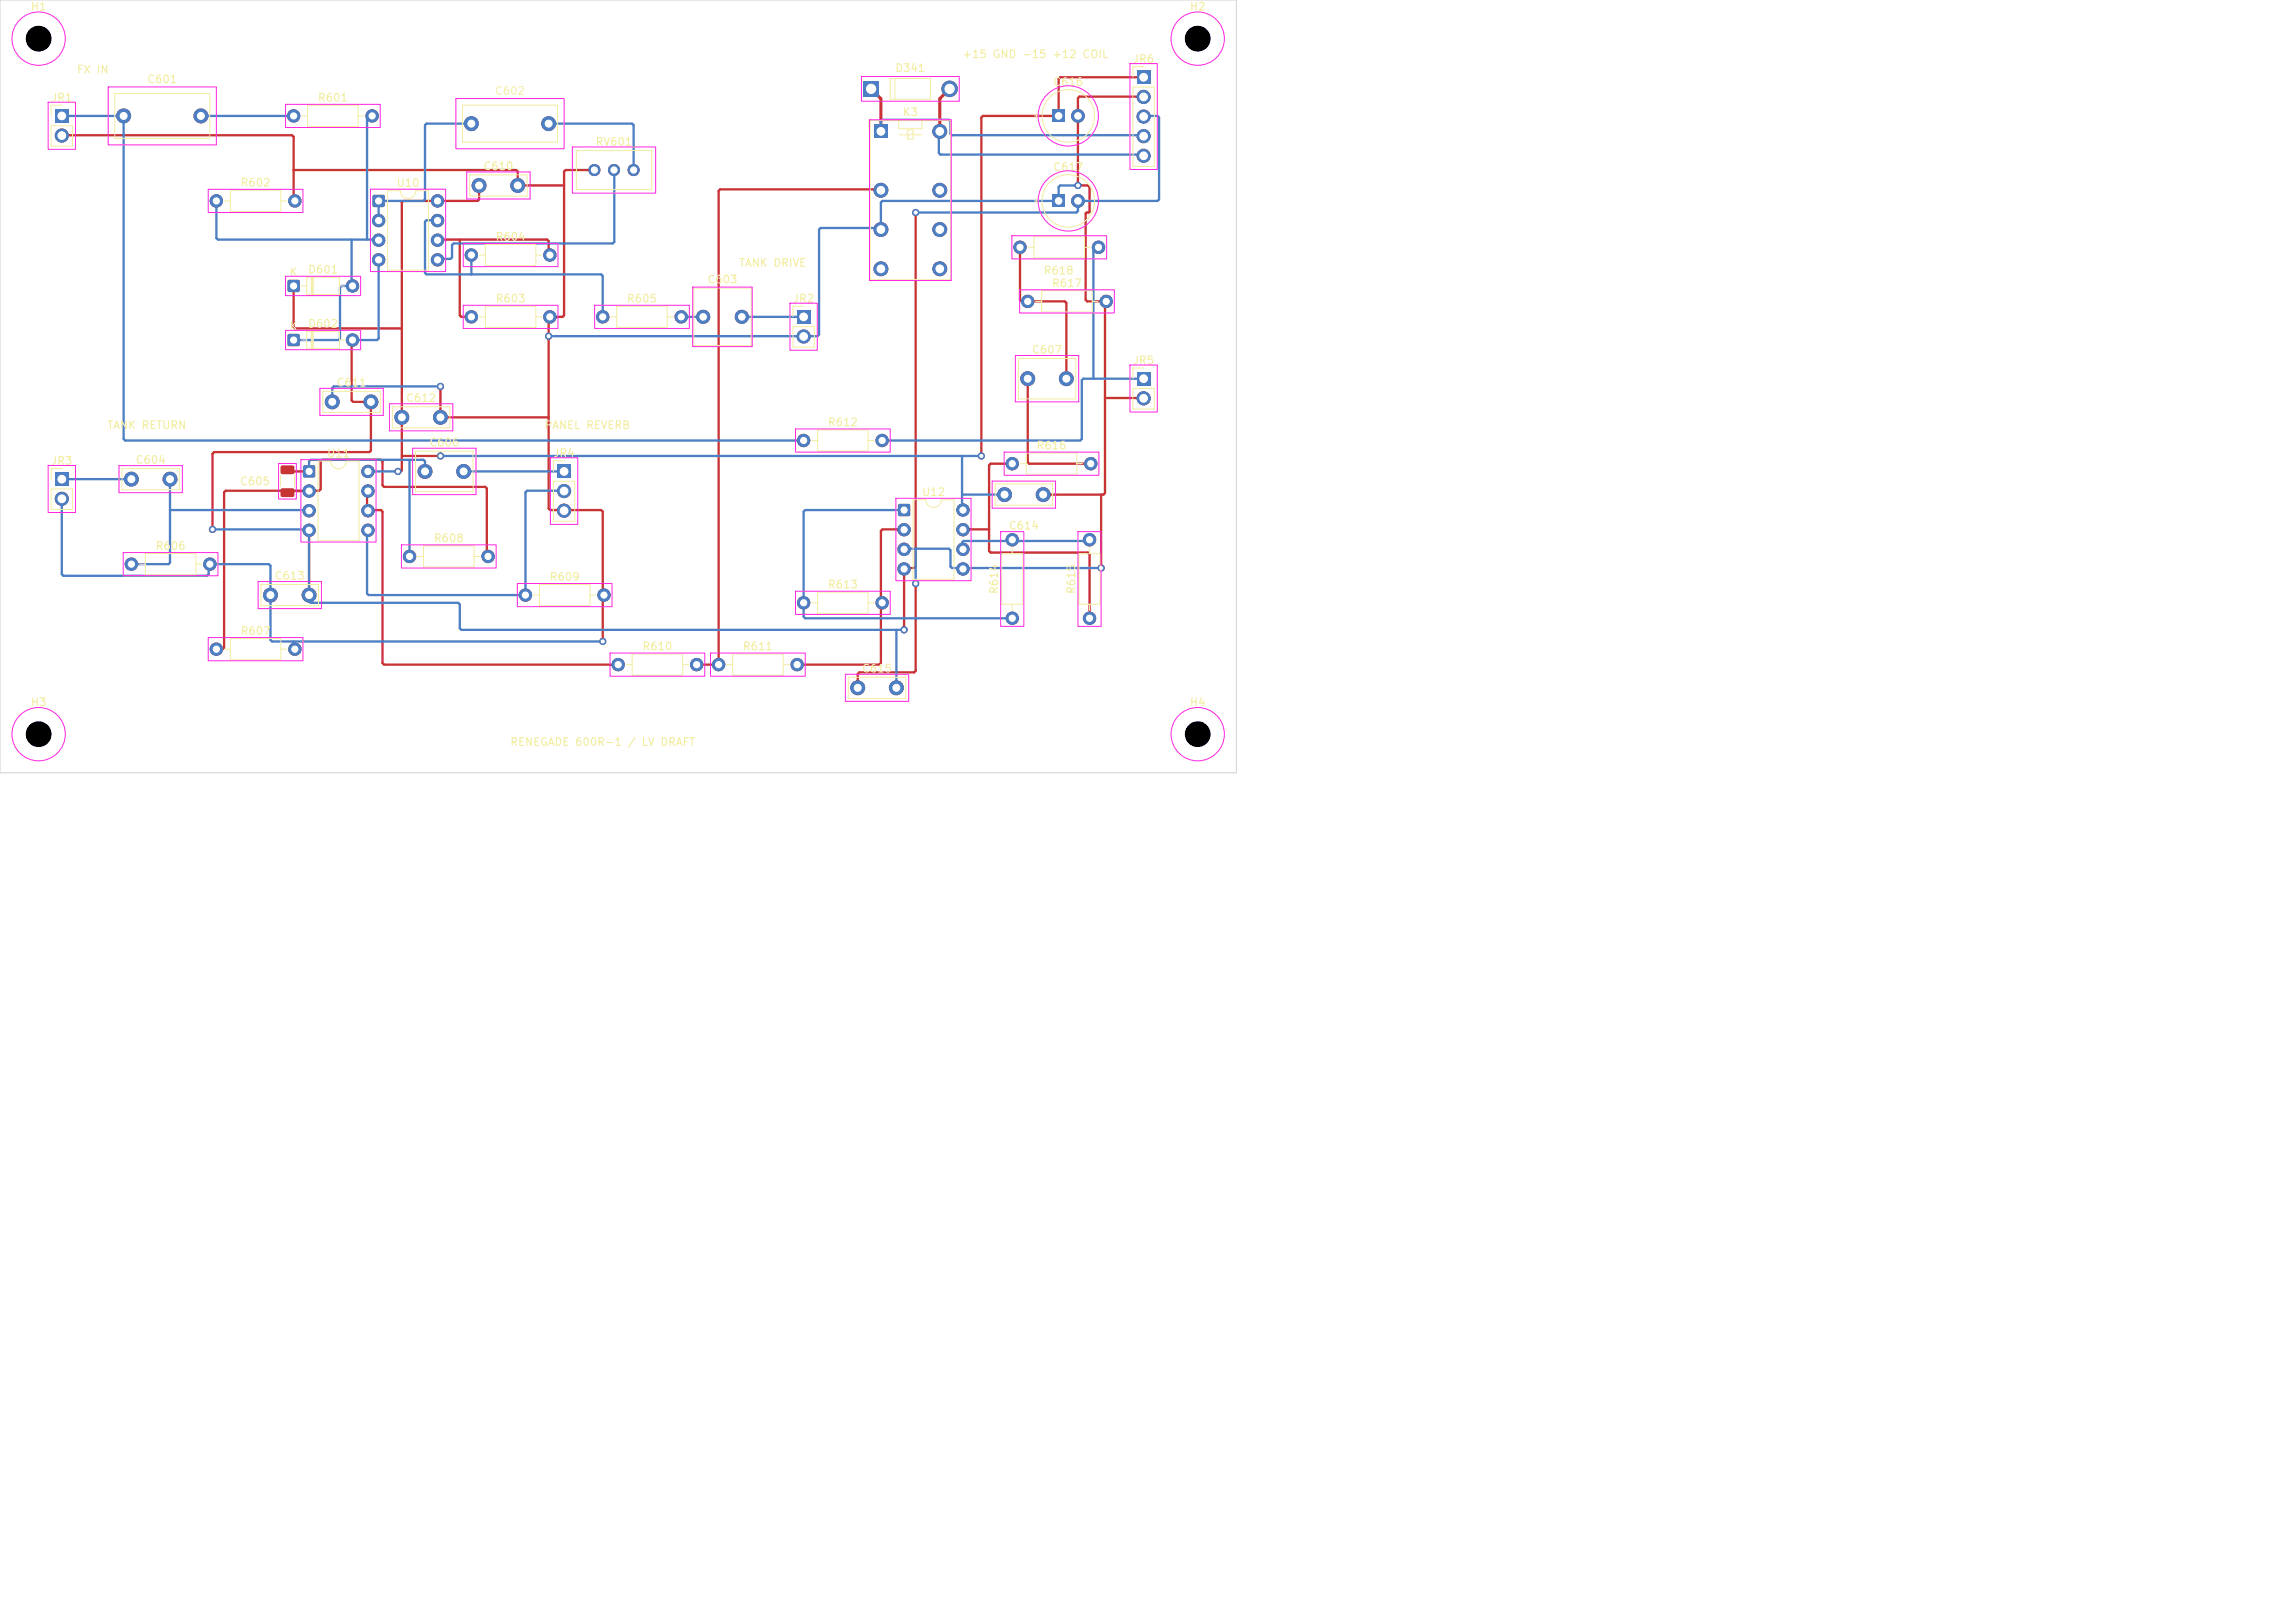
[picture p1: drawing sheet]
<svg xmlns="http://www.w3.org/2000/svg" width="297mm" height="210mm" viewBox="0 0 297 210" stroke-linecap="round" stroke-linejoin="round" font-family="sans-serif">
<defs><g id="words">
<g font-size="1" fill="#f2eda1">
<text x="3.9" y="1.6">H1</text>
<text x="153.9" y="1.6">H2</text>
<text x="9.9" y="9.8">FX IN</text>
<text x="19" y="11">C601</text>
<text x="115.8" y="9.6">D341</text>
<text x="124.5" y="7.8">+15 GND -15 +12 COIL</text>
<text x="136.2" y="11.4">C616</text>
<text x="146.5" y="8.4">JR6</text>
<text x="6.5" y="13.4">JR1</text>
<text x="41.1" y="13.4">R601</text>
<text x="64" y="12.5">C602</text>
<text x="116.7" y="15.3">K3</text>
<text x="62.5" y="22.3">C610</text>
<text x="77" y="19.1">RV601</text>
<text x="136.2" y="22.4">C617</text>
<text x="31.1" y="24.4">R602</text>
<text x="51.2" y="24.4">U10</text>
<text x="37.4" y="36">K</text>
<text x="39.8" y="35.6">D601</text>
<text x="64.1" y="31.4">R604</text>
<text x="95.6" y="34.8">TANK DRIVE</text>
<text x="135" y="35.8">R618</text>
<text x="64.1" y="39.4">R603</text>
<text x="81.1" y="39.4">R605</text>
<text x="91.5" y="36.9">C603</text>
<text x="102.5" y="39.4">JR2</text>
<text x="136.1" y="37.4">R617</text>
<text x="37.4" y="43">K</text>
<text x="39.8" y="42.6">D602</text>
<text x="133.5" y="46">C607</text>
<text x="146.5" y="47.4">JR5</text>
<text x="43.5" y="50.3">C611</text>
<text x="52.5" y="52.3">C612</text>
<text x="13.8" y="55.8">TANK RETURN</text>
<text x="42.2" y="59.4">U11</text>
<text x="55.5" y="58">C606</text>
<text x="70.4" y="55.8">PANEL REVERB</text>
<text x="71.5" y="59.4">JR4</text>
<text x="107.1" y="55.4">R612</text>
<text x="134.1" y="58.4">R616</text>
<text x="6.5" y="60.4">JR3</text>
<text x="17.5" y="60.3">C604</text>
<text x="31" y="63">C605</text>
<text x="119.2" y="64.4">U12</text>
<text x="20.1" y="71.4">R606</text>
<text x="56.1" y="70.4">R608</text>
<text x="130.5" y="68.8">C614</text>
<text x="35.5" y="75.3">C613</text>
<text x="71.1" y="75.4">R609</text>
<text x="107.1" y="76.4">R613</text>
<text x="129.4" y="76.9" transform="rotate(-90 129.4 76.9)">R614</text>
<text x="139.4" y="76.9" transform="rotate(-90 139.4 76.9)">R615</text>
<text x="31.1" y="82.4">R607</text>
<text x="83.1" y="84.4">R610</text>
<text x="96.1" y="84.4">R611</text>
<text x="111.5" y="87.3">C615</text>
<text x="3.9" y="91.6">H3</text>
<text x="153.9" y="91.6">H4</text>
<text x="65.9" y="96.8">RENEGADE 600R-1 / LV DRAFT</text>
</g>
</g></defs>
<g fill="#c83434" stroke="#c83434" stroke-width=".13">
<circle cx="61" cy="33" r=".8"/>
<circle cx="71.2" cy="33" r=".8"/>
<circle cx="16" cy="15" r=".9"/>
<circle cx="26" cy="15" r=".9"/>
</g>
<path d="M39.3 60.3l.1-.1 1.3 .1 .1 .2-.1 1.2-.1 .1-1.3-.1-.1-.1z" fill="#c83434"/>
<g fill="#c83434" stroke="#c83434" stroke-width=".13">
<circle cx="40" cy="63.5" r=".8"/>
<circle cx="40" cy="66.1" r=".8"/>
<circle cx="40" cy="68.6" r=".8"/>
<circle cx="47.6" cy="68.6" r=".8"/>
<circle cx="47.6" cy="66.1" r=".8"/>
<circle cx="47.6" cy="63.5" r=".8"/>
<circle cx="47.6" cy="61" r=".8"/>
</g>
<path d="M72.1 60.2h1.7v1.7h-1.7z" fill="#c83434"/>
<g fill="#c83434" stroke="#c83434" stroke-width=".13">
<circle cx="73" cy="63.5" r=".85"/>
<circle cx="73" cy="66.1" r=".85"/>
<circle cx="133" cy="39" r=".8"/>
<circle cx="143.2" cy="39" r=".8"/>
<circle cx="91" cy="41" r=".85"/>
<circle cx="96" cy="41" r=".85"/>
<circle cx="111" cy="89" r=".9"/>
<circle cx="116" cy="89" r=".9"/>
<circle cx="104" cy="57" r=".8"/>
<circle cx="114.2" cy="57" r=".8"/>
</g>
<path d="M116.3 65.3l.1-.1 1.3 .1 .1 .2-.1 1.2-.2 .1-1.2-.1-.1-.1z" fill="#c83434"/>
<g fill="#c83434" stroke="#c83434" stroke-width=".13">
<circle cx="117" cy="68.5" r=".8"/>
<circle cx="117" cy="71.1" r=".8"/>
<circle cx="117" cy="73.6" r=".8"/>
<circle cx="124.6" cy="73.6" r=".8"/>
<circle cx="124.6" cy="71.1" r=".8"/>
<circle cx="124.6" cy="68.5" r=".8"/>
<circle cx="124.6" cy="66" r=".8"/>
</g>
<path d="M7.2 61.2h1.6v1.7h-1.6z" fill="#c83434"/>
<g fill="#c83434" stroke="#c83434" stroke-width=".13">
<circle cx="8" cy="64.5" r=".85"/>
<circle cx="17" cy="73" r=".8"/>
<circle cx="27.2" cy="73" r=".8"/>
<circle cx="43" cy="52" r=".9"/>
<circle cx="48" cy="52" r=".9"/>
<circle cx="61" cy="41" r=".8"/>
<circle cx="71.2" cy="41" r=".8"/>
</g>
<path d="M147.1 48.2h1.8v1.7h-1.8z" fill="#c83434"/>
<circle cx="148" cy="51.5" r=".85" fill="#c83434" stroke="#c83434" stroke-width=".13"/>
<path d="M113.1 16.1h1.8v1.8h-1.8z" fill="#c83434"/>
<g fill="#c83434" stroke="#c83434" stroke-width=".13">
<circle cx="114" cy="24.6" r=".9"/>
<circle cx="114" cy="29.7" r=".9"/>
<circle cx="114" cy="34.8" r=".9"/>
<circle cx="121.6" cy="34.8" r=".9"/>
<circle cx="121.6" cy="29.7" r=".9"/>
<circle cx="121.6" cy="24.6" r=".9"/>
<circle cx="121.6" cy="17" r=".9"/>
<circle cx="93" cy="86" r=".8"/>
<circle cx="103.2" cy="86" r=".8"/>
</g>
<path d="M103.1 40.2h1.7v1.7h-1.7z" fill="#c83434"/>
<g fill="#c83434" stroke="#c83434" stroke-width=".13">
<circle cx="104" cy="43.5" r=".85"/>
<circle cx="28" cy="26" r=".8"/>
<circle cx="38.2" cy="26" r=".8"/>
<circle cx="55" cy="61" r=".9"/>
<circle cx="60" cy="61" r=".9"/>
<circle cx="28" cy="84" r=".8"/>
<circle cx="38.2" cy="84" r=".8"/>
<circle cx="80" cy="86" r=".8"/>
<circle cx="90.2" cy="86" r=".8"/>
<circle cx="61" cy="16" r=".9"/>
<circle cx="71" cy="16" r=".9"/>
</g>
<path d="M37.3 43.3l.1-.1 1.3 .1 .1 .2-.1 1.2-.2 .1-1.2-.1-.1-.1z" fill="#c83434"/>
<circle cx="45.6" cy="44" r=".8" fill="#c83434" stroke="#c83434" stroke-width=".13"/>
<path d="M37.3 36.3l.1-.1 1.3 .1 .1 .2-.1 1.2-.2 .1-1.2-.1-.1-.1z" fill="#c83434"/>
<circle cx="45.6" cy="37" r=".8" fill="#c83434" stroke="#c83434" stroke-width=".13"/>
<path d="M7.2 14.2h1.6v1.7h-1.6z" fill="#c83434"/>
<g fill="#c83434" stroke="#c83434" stroke-width=".13">
<circle cx="8" cy="17.5" r=".85"/>
<circle cx="78" cy="41" r=".8"/>
<circle cx="88.2" cy="41" r=".8"/>
<circle cx="17" cy="62" r=".9"/>
<circle cx="22" cy="62" r=".9"/>
</g>
<path d="M136.2 14.2h1.6v1.6h-1.6z" fill="#c83434"/>
<circle cx="139.5" cy="15" r=".82" fill="#c83434" stroke="#c83434" stroke-width=".13"/>
<g fill="#c83434">
<path d="M36.4 60.3l.1-.1h1.4l.2 .3v.7l-.2 .2h-1.4l-.2-.3z"/>
<path d="M36.4 63.2h.1h1.4l.2 .2v.8l-.2 .1h-1.4l-.2-.2z"/>
</g>
<g fill="#c83434" stroke="#c83434" stroke-width=".13">
<circle cx="35" cy="77" r=".9"/>
<circle cx="40" cy="77" r=".9"/>
</g>
<path d="M136.2 25.2h1.6v1.6h-1.6z" fill="#c83434"/>
<g fill="#c83434" stroke="#c83434" stroke-width=".13">
<circle cx="139.5" cy="26" r=".82"/>
<circle cx="68" cy="77" r=".8"/>
<circle cx="78.2" cy="77" r=".8"/>
<circle cx="62" cy="24" r=".9"/>
<circle cx="67" cy="24" r=".9"/>
<circle cx="131" cy="60" r=".8"/>
<circle cx="141.2" cy="60" r=".8"/>
</g>
<path d="M111.7 10.5h2v2h-2z" fill="#c83434"/>
<g fill="#c83434" stroke="#c83434" stroke-width=".13">
<circle cx="122.9" cy="11.5" r="1"/>
<circle cx="130" cy="64" r=".9"/>
<circle cx="135" cy="64" r=".9"/>
<circle cx="133" cy="49" r=".9"/>
<circle cx="138" cy="49" r=".9"/>
</g>
<path d="M147.1 9.2h1.8v1.7h-1.8z" fill="#c83434"/>
<g fill="#c83434" stroke="#c83434" stroke-width=".13">
<circle cx="148" cy="12.5" r=".85"/>
<circle cx="148" cy="15.1" r=".85"/>
<circle cx="148" cy="17.6" r=".85"/>
<circle cx="148" cy="20.2" r=".85"/>
<circle cx="104" cy="78" r=".8"/>
<circle cx="114.2" cy="78" r=".8"/>
<circle cx="53" cy="72" r=".8"/>
<circle cx="63.2" cy="72" r=".8"/>
<circle cx="131" cy="80" r=".8"/>
<circle cx="131" cy="69.8" r=".8"/>
<circle cx="52" cy="54" r=".9"/>
<circle cx="57" cy="54" r=".9"/>
</g>
<path d="M48.3 25.3l.1-.1 1.3 .1 .1 .2-.1 1.2-.2 .1-1.2-.1-.1-.1z" fill="#c83434"/>
<g fill="#c83434" stroke="#c83434" stroke-width=".13">
<circle cx="49" cy="28.5" r=".8"/>
<circle cx="49" cy="31.1" r=".8"/>
<circle cx="49" cy="33.6" r=".8"/>
<circle cx="56.6" cy="33.6" r=".8"/>
<circle cx="56.6" cy="31.1" r=".8"/>
<circle cx="56.6" cy="28.5" r=".8"/>
<circle cx="56.6" cy="26" r=".8"/>
<circle cx="38" cy="15" r=".8"/>
<circle cx="48.2" cy="15" r=".8"/>
<circle cx="141" cy="80" r=".8"/>
<circle cx="141" cy="69.8" r=".8"/>
<circle cx="82" cy="22" r=".72"/>
<circle cx="79.5" cy="22" r=".72"/>
<circle cx="76.9" cy="22" r=".72"/>
<circle cx="132" cy="32" r=".8"/>
<circle cx="142.2" cy="32" r=".8"/>
<circle cx="117" cy="81.5" r=".4"/>
<circle cx="118.5" cy="27.5" r=".4"/>
<circle cx="27.5" cy="68.5" r=".4"/>
<circle cx="51.5" cy="61" r=".4"/>
<circle cx="127" cy="59" r=".4"/>
<circle cx="57" cy="59" r=".4"/>
<circle cx="57" cy="50" r=".4"/>
<circle cx="139.5" cy="24" r=".4"/>
<circle cx="78" cy="83" r=".4"/>
<circle cx="118.5" cy="75.5" r=".4"/>
<circle cx="142.5" cy="73.5" r=".4"/>
<circle cx="71" cy="43.5" r=".4"/>
</g>
<g fill="none" stroke="#c83434" stroke-width=".3">
<path d="M8 17.5h29.8l.2 .2v8.3h.2M48 15h.2M121.5 17h.1M148 12.5h-8.3l-.2 .2v11.3h1.3l.2 .2v3.2l-.5 .2v11.2l.2 .2h2.5M148 15v.1M148 17.5v.1M148 10h-10.8l-.2 .2v4.8h-9.8l-.2 .2v43.8M38 37v5.3l.2 .2h13.8M38 22h28.8l.2 .2v1.8h6M45.5 37h.1M49 28.5h.1M49 31v.1"/>
<path d="M49 33.5v.1M56.5 28.5h.1M56.5 33.5l.1 .1M56.6 31.1l-.1-.1h14.3l.2 .2v1.8h.2M59.5 31v9.8l.2 .2h1.3M62 24v1.8l-.2 .2h-9.6l-.2 .2v34.7l-.1 .1h-.4M77 22h-3.8l-.2 .2v18.6l-.2 .2h-1.8v24.8l.2 .2h6.6l.2 .2v16.8M79.5 22h.1M114 24.6v-.1h-20.8l-.2 .2v61.3h-3M114 29.5v.2M118.5 27.5v45.8l-.2 .2h-1.3v8M132 32v6.8l.2 .2h5.6l.2 .2v9.8"/>
<path d="M142 32h.2M143 39v24.8l-.2 .2h-7.8M148 20v.2M45.6 44h-.1v7.8l.2 .2h2.3v6.3l-.2 .2h-20.1l-.2 .2v9.8M52 59h5M57 50v4h14M88 41h.2M104 43.5h.1M114 57h.2M133 49v10.8l.2 .2h8M143 51.5h5M8 64.5h.1"/>
<path d="M27 73h.2M37.2 60.8l.2 .2h2.6M40 63.5h-2.6l-.2 .2M40 66v.1M40 68.5v8.5M47.5 61h.1M47.5 66h1.8l.2 .2v19.6l.2 .2h30.3M47.5 68.5l.1 .1M47.5 66l.1 .1M47.6 63.5h-.1v2.5M63.2 72h-.2v-8.8l-.2-.2h-13.1l-.2-.2v-3.1l-.2-.2h-7.6l-.2 .2v3.6l-.2 .2h-12.1l-.2 .2v20.1l-.2 .2h-.8M73 63.5h.1"/>
<path d="M73 66v.1M78 77h.2M114 78h.2M117 68.5h-2.8l-.2 .2v17.1l-.2 .2h-10.8M117 71v.1M118.5 75.5v11.3l-.2 .2h-7.1l-.2 .2v1.8M124.5 66h.1M124.5 73.5l.1 .1M124.5 71l.1 .1M128 68.5h-3.5h.1M131 60h-2.8l-.2 .2v11.1l.2 .2h12.6l.2 .2v8.3M131 69.8v.2"/>
<path d="M141 69.8v.2M142.5 64v9.5M38 84h.2"/>
</g>
<path d="M112.7 11.5l1.3 1.3v4.2M122.9 11.5l-1.3 1.3v4.2" fill="none" stroke="#c83434" stroke-width=".4"/>
<g fill="#4d7fc4" stroke="#4d7fc4" stroke-width=".13">
<circle cx="61" cy="33" r=".8"/>
<circle cx="71.2" cy="33" r=".8"/>
<circle cx="16" cy="15" r=".9"/>
<circle cx="26" cy="15" r=".9"/>
</g>
<path d="M39.3 60.3l.1-.1 1.3 .1 .1 .2-.1 1.2-.1 .1-1.3-.1-.1-.1z" fill="#4d7fc4"/>
<g fill="#4d7fc4" stroke="#4d7fc4" stroke-width=".13">
<circle cx="40" cy="63.5" r=".8"/>
<circle cx="40" cy="66.1" r=".8"/>
<circle cx="40" cy="68.6" r=".8"/>
<circle cx="47.6" cy="68.6" r=".8"/>
<circle cx="47.6" cy="66.1" r=".8"/>
<circle cx="47.6" cy="63.5" r=".8"/>
<circle cx="47.6" cy="61" r=".8"/>
</g>
<path d="M72.1 60.2h1.7v1.7h-1.7z" fill="#4d7fc4"/>
<g fill="#4d7fc4" stroke="#4d7fc4" stroke-width=".13">
<circle cx="73" cy="63.5" r=".85"/>
<circle cx="73" cy="66.1" r=".85"/>
<circle cx="133" cy="39" r=".8"/>
<circle cx="143.2" cy="39" r=".8"/>
<circle cx="91" cy="41" r=".85"/>
<circle cx="96" cy="41" r=".85"/>
<circle cx="111" cy="89" r=".9"/>
<circle cx="116" cy="89" r=".9"/>
<circle cx="104" cy="57" r=".8"/>
<circle cx="114.2" cy="57" r=".8"/>
</g>
<path d="M116.3 65.3l.1-.1 1.3 .1 .1 .2-.1 1.2-.2 .1-1.2-.1-.1-.1z" fill="#4d7fc4"/>
<g fill="#4d7fc4" stroke="#4d7fc4" stroke-width=".13">
<circle cx="117" cy="68.5" r=".8"/>
<circle cx="117" cy="71.1" r=".8"/>
<circle cx="117" cy="73.6" r=".8"/>
<circle cx="124.6" cy="73.6" r=".8"/>
<circle cx="124.6" cy="71.1" r=".8"/>
<circle cx="124.6" cy="68.5" r=".8"/>
<circle cx="124.6" cy="66" r=".8"/>
</g>
<path d="M7.2 61.2h1.6v1.7h-1.6z" fill="#4d7fc4"/>
<g fill="#4d7fc4" stroke="#4d7fc4" stroke-width=".13">
<circle cx="8" cy="64.5" r=".85"/>
<circle cx="17" cy="73" r=".8"/>
<circle cx="27.2" cy="73" r=".8"/>
<circle cx="43" cy="52" r=".9"/>
<circle cx="48" cy="52" r=".9"/>
<circle cx="61" cy="41" r=".8"/>
<circle cx="71.2" cy="41" r=".8"/>
</g>
<path d="M147.1 48.2h1.8v1.7h-1.8z" fill="#4d7fc4"/>
<circle cx="148" cy="51.5" r=".85" fill="#4d7fc4" stroke="#4d7fc4" stroke-width=".13"/>
<path d="M113.1 16.1h1.8v1.8h-1.8z" fill="#4d7fc4"/>
<g fill="#4d7fc4" stroke="#4d7fc4" stroke-width=".13">
<circle cx="114" cy="24.6" r=".9"/>
<circle cx="114" cy="29.7" r=".9"/>
<circle cx="114" cy="34.8" r=".9"/>
<circle cx="121.6" cy="34.8" r=".9"/>
<circle cx="121.6" cy="29.7" r=".9"/>
<circle cx="121.6" cy="24.6" r=".9"/>
<circle cx="121.6" cy="17" r=".9"/>
<circle cx="93" cy="86" r=".8"/>
<circle cx="103.2" cy="86" r=".8"/>
</g>
<path d="M103.1 40.2h1.7v1.7h-1.7z" fill="#4d7fc4"/>
<g fill="#4d7fc4" stroke="#4d7fc4" stroke-width=".13">
<circle cx="104" cy="43.5" r=".85"/>
<circle cx="28" cy="26" r=".8"/>
<circle cx="38.2" cy="26" r=".8"/>
<circle cx="55" cy="61" r=".9"/>
<circle cx="60" cy="61" r=".9"/>
<circle cx="28" cy="84" r=".8"/>
<circle cx="38.2" cy="84" r=".8"/>
<circle cx="80" cy="86" r=".8"/>
<circle cx="90.2" cy="86" r=".8"/>
<circle cx="61" cy="16" r=".9"/>
<circle cx="71" cy="16" r=".9"/>
</g>
<path d="M37.3 43.3l.1-.1 1.3 .1 .1 .2-.1 1.2-.2 .1-1.2-.1-.1-.1z" fill="#4d7fc4"/>
<circle cx="45.6" cy="44" r=".8" fill="#4d7fc4" stroke="#4d7fc4" stroke-width=".13"/>
<path d="M37.3 36.3l.1-.1 1.3 .1 .1 .2-.1 1.2-.2 .1-1.2-.1-.1-.1z" fill="#4d7fc4"/>
<circle cx="45.6" cy="37" r=".8" fill="#4d7fc4" stroke="#4d7fc4" stroke-width=".13"/>
<path d="M7.2 14.2h1.6v1.7h-1.6z" fill="#4d7fc4"/>
<g fill="#4d7fc4" stroke="#4d7fc4" stroke-width=".13">
<circle cx="8" cy="17.5" r=".85"/>
<circle cx="78" cy="41" r=".8"/>
<circle cx="88.2" cy="41" r=".8"/>
<circle cx="17" cy="62" r=".9"/>
<circle cx="22" cy="62" r=".9"/>
</g>
<path d="M136.2 14.2h1.6v1.6h-1.6z" fill="#4d7fc4"/>
<g fill="#4d7fc4" stroke="#4d7fc4" stroke-width=".13">
<circle cx="139.5" cy="15" r=".82"/>
<circle cx="35" cy="77" r=".9"/>
<circle cx="40" cy="77" r=".9"/>
</g>
<path d="M136.2 25.2h1.6v1.6h-1.6z" fill="#4d7fc4"/>
<g fill="#4d7fc4" stroke="#4d7fc4" stroke-width=".13">
<circle cx="139.5" cy="26" r=".82"/>
<circle cx="68" cy="77" r=".8"/>
<circle cx="78.2" cy="77" r=".8"/>
<circle cx="62" cy="24" r=".9"/>
<circle cx="67" cy="24" r=".9"/>
<circle cx="131" cy="60" r=".8"/>
<circle cx="141.2" cy="60" r=".8"/>
</g>
<path d="M111.7 10.5h2v2h-2z" fill="#4d7fc4"/>
<g fill="#4d7fc4" stroke="#4d7fc4" stroke-width=".13">
<circle cx="122.9" cy="11.5" r="1"/>
<circle cx="130" cy="64" r=".9"/>
<circle cx="135" cy="64" r=".9"/>
<circle cx="133" cy="49" r=".9"/>
<circle cx="138" cy="49" r=".9"/>
</g>
<path d="M147.1 9.2h1.8v1.7h-1.8z" fill="#4d7fc4"/>
<g fill="#4d7fc4" stroke="#4d7fc4" stroke-width=".13">
<circle cx="148" cy="12.5" r=".85"/>
<circle cx="148" cy="15.1" r=".85"/>
<circle cx="148" cy="17.6" r=".85"/>
<circle cx="148" cy="20.2" r=".85"/>
<circle cx="104" cy="78" r=".8"/>
<circle cx="114.2" cy="78" r=".8"/>
<circle cx="53" cy="72" r=".8"/>
<circle cx="63.2" cy="72" r=".8"/>
<circle cx="131" cy="80" r=".8"/>
<circle cx="131" cy="69.8" r=".8"/>
<circle cx="52" cy="54" r=".9"/>
<circle cx="57" cy="54" r=".9"/>
</g>
<path d="M48.3 25.3l.1-.1 1.3 .1 .1 .2-.1 1.2-.2 .1-1.2-.1-.1-.1z" fill="#4d7fc4"/>
<g fill="#4d7fc4" stroke="#4d7fc4" stroke-width=".13">
<circle cx="49" cy="28.5" r=".8"/>
<circle cx="49" cy="31.1" r=".8"/>
<circle cx="49" cy="33.6" r=".8"/>
<circle cx="56.6" cy="33.6" r=".8"/>
<circle cx="56.6" cy="31.1" r=".8"/>
<circle cx="56.6" cy="28.5" r=".8"/>
<circle cx="56.6" cy="26" r=".8"/>
<circle cx="38" cy="15" r=".8"/>
<circle cx="48.2" cy="15" r=".8"/>
<circle cx="141" cy="80" r=".8"/>
<circle cx="141" cy="69.8" r=".8"/>
<circle cx="82" cy="22" r=".72"/>
<circle cx="79.5" cy="22" r=".72"/>
<circle cx="76.9" cy="22" r=".72"/>
<circle cx="132" cy="32" r=".8"/>
<circle cx="142.2" cy="32" r=".8"/>
<circle cx="117" cy="81.5" r=".4"/>
<circle cx="118.5" cy="27.5" r=".4"/>
<circle cx="27.5" cy="68.5" r=".4"/>
<circle cx="51.5" cy="61" r=".4"/>
<circle cx="127" cy="59" r=".4"/>
<circle cx="57" cy="59" r=".4"/>
<circle cx="57" cy="50" r=".4"/>
<circle cx="139.5" cy="24" r=".4"/>
<circle cx="78" cy="83" r=".4"/>
<circle cx="118.5" cy="75.5" r=".4"/>
<circle cx="142.5" cy="73.5" r=".4"/>
<circle cx="71" cy="43.5" r=".4"/>
</g>
<g fill="none" stroke="#4d7fc4" stroke-width=".3">
<path d="M8 15h8v41.8l.2 .2h87.8M8 17.5h.1M26 15h12M48.2 15h-.7v16M61 16h-5.8l-.2 .2v9.6l-.2 .2h-5.8v2.5M71 16h10.8l.2 .2v5.8M114 17v-1.3l.2-.2h8.6l.2 .2v1.6l.2 .2h24.8v.1M121.6 17h-.1v2.8l.2 .2h26.3v.2M148 15.1v-.1h1.8l.2 .2v10.6l-.2 .2h-10.3v1.3l-.2 .2h-20.8M148 12.5h.1M28 26v4.8l.2 .2h20.8v.1M38 26h.2"/>
<path d="M45.5 31v6M45.6 37h-1.4l-.2 .2v6.6l-.2 .2h-5.8M49 33.5v10.3l-.2 .2h-3.3M56.5 31l.1 .1M56.5 26h.1M56.6 28.5h-1.4l-.2 .2v6.6l.2 .2h22.6l.2 .2v5.3M61 33v2.5M71 33h.2M76.9 22h.1M79.5 22v9.3l-.2 .2h-20.6l-.2 .2v1.6l-.2 .2h-1.8l.1 .1M114 29.5h-7.8l-.2 .2v13.6l-.2 .2h-34.8M114 24.5v.1"/>
<path d="M139.5 24h-2.3l-.2 .2v1.8h-22.8l-.2 .2v3.5M142.2 32h-.7v17M143 39h.2M53 59.5v12.5M57 59h70M57 50h-13.8l-.2 .2v1.8M71 41h.2M88 41h3M96 41h8M104 43.5h.1M124.5 59v7h.1M148 49h-7.8l-.2 .2v7.6l-.2 .2h-25.8"/>
<path d="M148 51.5h.1M8 64.5v9.8l.2 .2h18.6l.2-.2v-1.3h7.8l.2 .2v9.6l.2 .2h42.8M8 62h9M22 66h18v.1M22 62v10.8l-.2 .2h-4.8M27.5 68.5h12.5v9.3l.2 .2h19.1l.2 .2v3.1l.2 .2h57.3M40 61v-1.3l.2-.2h14.6l.2 .2v1.3M40 63.5h.1M47.5 63.5h.1M47.5 66l.1 .1M47.5 61h4M60 61h13"/>
<path d="M63 72h.2M73 63.5h-4.8l-.2 .2v13.3h-20.3l-.2-.2v-8.3l.1 .1M73 66v.1M78 77h.2M114 78h.2M117 66h-12.8l-.2 .2v13.6l.2 .2h26.8M117 68.5h.1M117 71.1v-.1h5.8l.2 .2v2.1l.2 .2h19.3M117 73.5v.1M118.5 71v4.5M124.5 64h5.5M124.5 73.5l.1 .1"/>
<path d="M124.5 68.5h.1M131 69.8v.2M141 69.8v.2h-16.3l-.2 .2v.8l.1 .1M141 60h.2M38 83v1h.2M90 86h.2M103 86h.2M116 81.5v7.5"/>
</g>
<g fill="none" stroke="#f2eda1" stroke-width=".13">
<path d="M6.6 16.3h2.8v2.6h-2.8zM8 13.6h-1.4v1.4M14.9 12.1h12.3v5.8h-12.3zM39 15h.8M39.8 13.6h6.5v2.8h-6.5zM46.3 15h.8M59.9 13.6h12.2v4.8h-12.2zM74.6 19.5h9.7v5h-9.7zM112.6 15.6h10.4v20.6h-10.4zM113.7 15.5h-1.2v1.3M115.2 10.2h5.2v2.7h-5.2zM115.8 10.2v2.7"/>
<path d="M116.3 15.6v1M116.4 17.4h1.1M117.5 16.8h.7v1.2h-.7zM118.2 17.4h1.1M118.2 17.2l-.7 .4M119.3 15.6v1.1h-3M133.9 15h.5M134.1 14.7v.6M146.6 11.3h2.8v10.2h-2.8zM148 8.6h-1.4v1.4M29 26h.8M29.8 24.6h6.5v2.8h-6.5z"/>
<path d="M36.3 26h.8M39 37h.7M39.7 35.9h4.2v2.2h-4.2zM40.3 35.9v2.2M40.4 35.9v2.2M40.5 35.9v2.2M43.9 37h.7M50.2 24.7h1.6a1 1 0 0 0 1 1 1 1 0 0 0 1-1h1.7v10.3h-5.3zM60.8 22.6h7.4v2.8h-7.4zM62 33h.8M62.8 31.6h6.5v2.8h-6.5zM62.8 39.6h6.5v2.8h-6.5z"/>
<path d="M69.4 33h.7M79.8 39.6h6.6v2.8h-6.6zM89.8 37.3h7.4v7.4h-7.4zM104 39.6h-1.4v1.4M133 32h.8M133.8 30.6h6.5v2.8h-6.5zM133.9 26h.5M134 39h.8M134.1 25.7v.6M134.8 37.6h6.5v2.8h-6.5zM140.3 32h.8M141.3 39h.8"/>
<path d="M39 44h.7M39.7 42.9h4.2v2.2h-4.2zM40.3 42.9v2.2M40.4 42.9v2.2M40.5 42.9v2.2M41.2 59.7h1.6a1 1 0 0 0 1 1 1 1 0 0 0 1-1h1.7v10.3h-5.3zM41.8 50.6h7.4v2.8h-7.4zM43.9 44h.7M50.8 52.6h7.4v2.8h-7.4zM53.8 58.4h7.4v5.2h-7.4zM62 41h.8M69.4 41h.7"/>
<path d="M73 59.6h-1.4v1.4M79 41h.8M86.3 41h.8M102.6 42.3h2.8v2.6h-2.8zM105 57h.8M105.8 55.6h6.6v2.8h-6.6zM112.4 57h.7M131.8 46.4h7.4v5.2h-7.4zM132.8 58.6h6.5v2.8h-6.5zM146.6 50.3h2.8v2.6h-2.8zM148 47.6h-1.4v1.4M6.6 63.3h2.8v2.6h-2.8z"/>
<path d="M8 60.6h-1.4v1.4M15.8 60.6h7.4v2.8h-7.4zM18 73h.8M18.8 71.6h6.5v2.8h-6.5zM25.4 73h.7M33.8 75.6h7.4v2.8h-7.4zM36.3 61.6v1.4M38.1 61.6v1.4M54 72h.8M54.8 70.6h6.5v2.8h-6.5zM61.3 72h.8M69 77h.8"/>
<path d="M69.8 75.6h6.6v2.8h-6.6zM71.6 62.3h2.8v5.2h-2.8zM76.3 77h.8M105 78h.8M105.8 76.6h6.6v2.8h-6.6zM112.4 78h.7M118.2 64.7h1.6a1 1 0 0 0 1 1 1 1 0 0 0 1-1h1.7v10.3h-5.3zM128.8 62.6h7.4v2.8h-7.4zM129.6 71.7h2.8v6.5h-2.8zM131 70.9v.8M131 78.2v.8M132 60h.8"/>
<path d="M139.3 60h.8M139.6 71.7h2.8v6.5h-2.8zM141 70.9v.8M141 78.2v.8M29 84h.8M29.8 82.6h6.5v2.8h-6.5zM36.3 84h.8M81 86h.8M81.8 84.6h6.6v2.8h-6.6zM88.3 86h.8M94 86h.8M94.8 84.6h6.6v2.8h-6.6z"/>
<path d="M101.3 86h.8M109.8 87.6h7.4v2.8h-7.4z"/>
<circle cx="138.3" cy="15" r="3.4"/>
<circle cx="138.3" cy="26" r="3.4"/>
</g>
<g fill="none" stroke="#ff26e2" stroke-width=".13">
<path d="M6.2 13.2h3.6v6.1h-3.6zM14 11.2h14v7.6h-14zM36.9 13.5h12.3v3h-12.3zM59 12.8h14v6.4h-14zM74.1 19h10.7v6h-10.7zM111.5 9.9h12.6v3.2h-12.6zM112.5 15.5h10.6v20.8h-10.6zM146.2 8.2h3.6v13.7h-3.6zM26.9 24.5h12.3v3h-12.3zM36.9 35.7h9.8v2.6h-9.8zM47.9 24.5h9.8v10.6h-9.8zM60 31.5h12.2v3h-12.2z"/>
<path d="M60 39.5h12.2v3h-12.2zM60.4 22.3h8.2v3.5h-8.2zM77 39.5h12.2v3h-12.2zM89.7 37.2h7.7v7.7h-7.7zM102.2 39.2h3.6v6.1h-3.6zM130.9 30.5h12.3v3h-12.3zM131.9 37.5h12.3v3h-12.3zM36 60h2.3v4.6h-2.3zM36.9 42.7h9.8v2.6h-9.8zM38.9 59.5h9.8v10.6h-9.8zM41.4 50.3h8.2v3.5h-8.2zM50.4 52.3h8.2v3.5h-8.2z"/>
<path d="M53.4 58h8.2v6h-8.2zM71.2 59.2h3.6v8.7h-3.6zM103 55.5h12.2v3h-12.2zM129.9 58.5h12.3v3h-12.3zM131.4 46h8.2v6h-8.2zM146.2 47.2h3.6v6.1h-3.6zM6.2 60.2h3.6v6.1h-3.6zM15.4 60.3h8.2v3.5h-8.2zM16 71.5h12.2v3h-12.2zM33.4 75.3h8.2v3.5h-8.2zM52 70.5h12.2v3h-12.2zM67 75.5h12.2v3h-12.2z"/>
<path d="M103 76.5h12.2v3h-12.2zM115.9 64.5h9.8v10.6h-9.8zM128.4 62.3h8.2v3.5h-8.2zM129.5 68.8h3v12.2h-3zM139.5 68.8h3v12.2h-3zM26.9 82.5h12.3v3h-12.3zM79 84.5h12.2v3h-12.2zM92 84.5h12.2v3h-12.2zM109.4 87.3h8.2v3.5h-8.2z"/>
<circle cx="5" cy="5" r="3.5"/>
<circle cx="138.2" cy="15" r="3.9"/>
<circle cx="155" cy="5" r="3.4"/>
<circle cx="138.2" cy="26" r="3.9"/>
<circle cx="5" cy="95" r="3.4"/>
<circle cx="155" cy="95" r="3.4"/>
</g>
<path d="M0 0h160v100h-160z" fill="none" stroke="#d0d2cd" stroke-width=".13"/>
<g fill="#fff" stroke="#fff" stroke-width=".13">
<circle cx="117" cy="81.5" r=".2"/>
<circle cx="118.5" cy="27.5" r=".2"/>
<circle cx="27.5" cy="68.5" r=".2"/>
<circle cx="51.5" cy="61" r=".2"/>
<circle cx="127" cy="59" r=".2"/>
<circle cx="57" cy="59" r=".2"/>
<circle cx="57" cy="50" r=".2"/>
<circle cx="139.5" cy="24" r=".2"/>
<circle cx="78" cy="83" r=".2"/>
<circle cx="118.5" cy="75.5" r=".2"/>
<circle cx="142.5" cy="73.5" r=".2"/>
<circle cx="71" cy="43.5" r=".2"/>
<circle cx="61" cy="33" r=".4"/>
<circle cx="71.2" cy="33" r=".4"/>
<circle cx="16" cy="15" r=".45"/>
<circle cx="26" cy="15" r=".45"/>
<circle cx="40" cy="61" r=".4"/>
<circle cx="40" cy="63.5" r=".4"/>
<circle cx="40" cy="66.1" r=".4"/>
<circle cx="40" cy="68.6" r=".4"/>
<circle cx="47.6" cy="68.6" r=".4"/>
<circle cx="47.6" cy="66.1" r=".4"/>
<circle cx="47.6" cy="63.5" r=".4"/>
<circle cx="47.6" cy="61" r=".4"/>
<circle cx="73" cy="61" r=".5"/>
<circle cx="73" cy="63.5" r=".5"/>
<circle cx="73" cy="66.1" r=".5"/>
<circle cx="133" cy="39" r=".4"/>
<circle cx="143.2" cy="39" r=".4"/>
<circle cx="91" cy="41" r=".43"/>
<circle cx="96" cy="41" r=".42"/>
<circle cx="111" cy="89" r=".45"/>
<circle cx="116" cy="89" r=".45"/>
<circle cx="104" cy="57" r=".4"/>
<circle cx="114.2" cy="57" r=".4"/>
<circle cx="117" cy="66" r=".4"/>
<circle cx="117" cy="68.5" r=".4"/>
<circle cx="117" cy="71.1" r=".4"/>
<circle cx="117" cy="73.6" r=".4"/>
<circle cx="124.6" cy="73.6" r=".4"/>
<circle cx="124.6" cy="71.1" r=".4"/>
<circle cx="124.6" cy="68.5" r=".4"/>
<circle cx="124.6" cy="66" r=".4"/>
<circle cx="8" cy="62" r=".5"/>
<circle cx="8" cy="64.5" r=".5"/>
<circle cx="17" cy="73" r=".4"/>
<circle cx="27.2" cy="73" r=".4"/>
<circle cx="43" cy="52" r=".45"/>
<circle cx="48" cy="52" r=".45"/>
<circle cx="61" cy="41" r=".4"/>
<circle cx="71.2" cy="41" r=".4"/>
<circle cx="148" cy="49" r=".5"/>
<circle cx="148" cy="51.5" r=".5"/>
<circle cx="114" cy="17" r=".5"/>
<circle cx="114" cy="24.6" r=".5"/>
<circle cx="114" cy="29.7" r=".5"/>
<circle cx="114" cy="34.8" r=".5"/>
<circle cx="121.6" cy="34.8" r=".5"/>
<circle cx="121.6" cy="29.7" r=".5"/>
<circle cx="121.6" cy="24.6" r=".5"/>
<circle cx="121.6" cy="17" r=".5"/>
<circle cx="93" cy="86" r=".4"/>
<circle cx="103.2" cy="86" r=".4"/>
<circle cx="104" cy="41" r=".5"/>
<circle cx="104" cy="43.5" r=".5"/>
<circle cx="28" cy="26" r=".4"/>
<circle cx="38.2" cy="26" r=".4"/>
<circle cx="55" cy="61" r=".45"/>
<circle cx="60" cy="61" r=".45"/>
<circle cx="28" cy="84" r=".4"/>
<circle cx="38.2" cy="84" r=".4"/>
<circle cx="80" cy="86" r=".4"/>
<circle cx="90.2" cy="86" r=".4"/>
<circle cx="61" cy="16" r=".45"/>
<circle cx="71" cy="16" r=".45"/>
<circle cx="38" cy="44" r=".4"/>
<circle cx="45.6" cy="44" r=".4"/>
<circle cx="38" cy="37" r=".4"/>
<circle cx="45.6" cy="37" r=".4"/>
<circle cx="8" cy="15" r=".5"/>
<circle cx="8" cy="17.5" r=".5"/>
<circle cx="78" cy="41" r=".4"/>
<circle cx="88.2" cy="41" r=".4"/>
<circle cx="17" cy="62" r=".45"/>
<circle cx="22" cy="62" r=".45"/>
<circle cx="137" cy="15" r=".42"/>
<circle cx="139.5" cy="15" r=".43"/>
<circle cx="35" cy="77" r=".45"/>
<circle cx="40" cy="77" r=".45"/>
<circle cx="137" cy="26" r=".42"/>
<circle cx="139.5" cy="26" r=".43"/>
<circle cx="68" cy="77" r=".4"/>
<circle cx="78.2" cy="77" r=".4"/>
<circle cx="62" cy="24" r=".45"/>
<circle cx="67" cy="24" r=".45"/>
<circle cx="131" cy="60" r=".4"/>
<circle cx="141.2" cy="60" r=".4"/>
<circle cx="112.7" cy="11.5" r=".6"/>
<circle cx="122.9" cy="11.5" r=".6"/>
<circle cx="130" cy="64" r=".45"/>
<circle cx="135" cy="64" r=".45"/>
<circle cx="133" cy="49" r=".45"/>
<circle cx="138" cy="49" r=".45"/>
<circle cx="148" cy="10" r=".5"/>
<circle cx="148" cy="12.5" r=".5"/>
<circle cx="148" cy="15.1" r=".5"/>
<circle cx="148" cy="17.6" r=".5"/>
<circle cx="148" cy="20.2" r=".5"/>
<circle cx="104" cy="78" r=".4"/>
<circle cx="114.2" cy="78" r=".4"/>
<circle cx="53" cy="72" r=".4"/>
<circle cx="63.2" cy="72" r=".4"/>
<circle cx="131" cy="80" r=".4"/>
<circle cx="131" cy="69.8" r=".4"/>
<circle cx="52" cy="54" r=".45"/>
<circle cx="57" cy="54" r=".45"/>
<circle cx="49" cy="26" r=".4"/>
<circle cx="49" cy="28.5" r=".4"/>
<circle cx="49" cy="31.1" r=".4"/>
<circle cx="49" cy="33.6" r=".4"/>
<circle cx="56.6" cy="33.6" r=".4"/>
<circle cx="56.6" cy="31.1" r=".4"/>
<circle cx="56.6" cy="28.5" r=".4"/>
<circle cx="56.6" cy="26" r=".4"/>
<circle cx="38" cy="15" r=".4"/>
<circle cx="48.2" cy="15" r=".4"/>
<circle cx="141" cy="80" r=".4"/>
<circle cx="141" cy="69.8" r=".4"/>
<circle cx="82" cy="22" r=".4"/>
<circle cx="79.5" cy="22" r=".4"/>
<circle cx="76.9" cy="22" r=".4"/>
<circle cx="132" cy="32" r=".4"/>
<circle cx="142.2" cy="32" r=".4"/>
</g>
<g fill="#000" stroke="#000" stroke-width=".13">
<circle cx="5" cy="5" r="1.6"/>
<circle cx="155" cy="5" r="1.6"/>
<circle cx="5" cy="95" r="1.6"/>
<circle cx="155" cy="95" r="1.6"/>
</g>
<use href="#words"/>
</svg>
